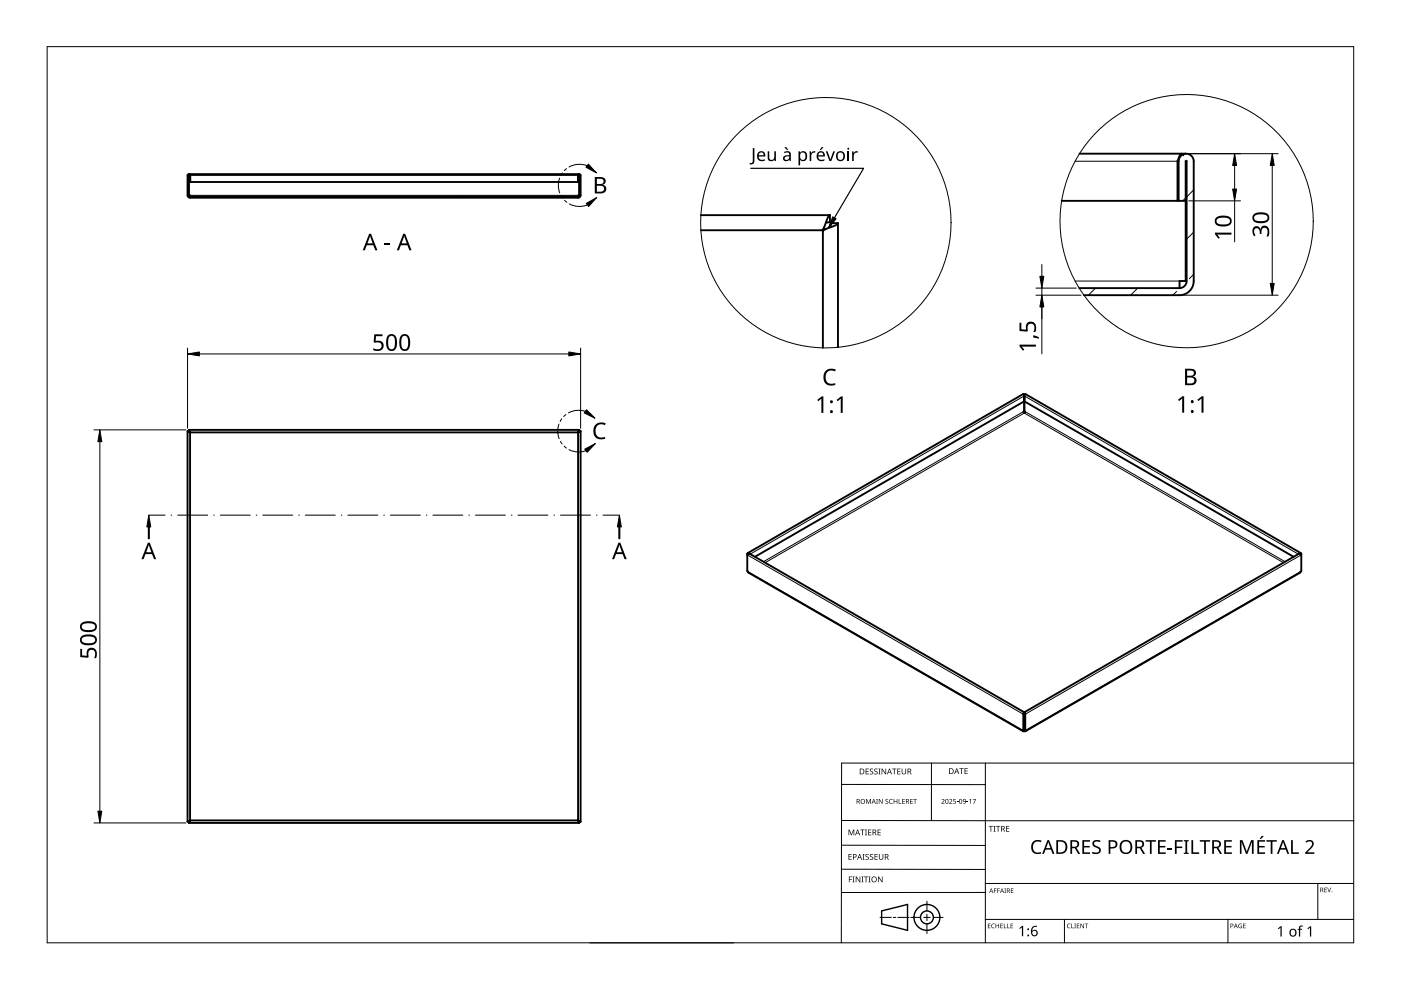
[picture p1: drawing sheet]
<svg xmlns="http://www.w3.org/2000/svg" width="297mm" height="210mm" viewBox="0 0 297 210" stroke-linecap="round" stroke-linejoin="round" font-family="sans-serif">
<g fill="none" stroke="#000" stroke-width=".4">
<path d="M40 37.2v4.2h.3v.3l-.3-.3zM40 36.9h82.8M40 38.6h82.8M40.1 37l.1-.1 .1 .3M40.3 37.2h.1M40.3 37.2v1.4M122.5 37.2v1.4M122.6 37.2h-.1M122.6 37.2l.2-.3 .3 .3v4.2l-.1 .3-.4 .2h-82.3l-.5-.2v-.3v-4.2l.2-.3 .3 .3v1.4M122.8 37l-.2-.1-.1 .3M122.8 37.2l.1 4.2-.3 .3v-.3h.2zM228.9 32.6h22.5"/>
<path d="M249.7 34.2v8.4h-24.6M249.9 34.1l-.2 .1M250.9 32.9l-.3-.3-.3 .2-.6 1.4M251.4 34.1l.2 .1v25.4a1.5 1.5 0 0 1-1.5 1.5v-1.5h1.3zM40.3 41.7h82.3M148.6 45.6h27.4M174.7 48.2v.4h.4M176 45.6v1.5l-.9 .1M176 45.6l-.5 .5-.8 2.2-.5 .5h-25.6M177.7 47.3l-.5 .5-2.3 .8-.4 .5v24.6M177.7 47.3h-1.5l-.1 .9M177.7 47.3v26.3"/>
<path d="M251.4 42.6h-1.5v-8.4a1.6 1.6 0 0 1 1.6-1.6 1.6 1.6 0 0 1 1.6 1.6v25.4a3 3 0 0 1-3 3h-20.3M228.8 61.1h21.3M39.8 91.4l.5 .3v82.2l-.5 .3M39.8 91.4h.2v.2M39.8 91.4v82.8M40 91.1l.3 .6h82.2M40 91.1v.3h.2M40 91.1h82.8M40.3 91.6h-.1M122.6 91.7v82.2l.5 .3M122.6 91.6h.1M122.8 91.1l-.3 .6"/>
<path d="M122.8 91.1v.3h-.1M123.1 91.4l-.5 .3M123.1 91.4h-.2l-.1 .2M123.1 91.4v82.8M217.1 83.7h.1M217.1 84l-.1-.5-58.5 33.8M217.1 85.1l-57 33M217.1 83.9v3.3l-.1 .1 .2 .3 .1-.3-.1-.1v-3.3M217.2 84l.2-.5 58.4 33.8M217.2 85.1l57.1 33M217.2 83.7h.1M158.4 117.6l.2-.2h.3l58.2 33.6"/>
<path d="M158.4 117.4l.3-.2 .3 .2M158.4 117.4v3.7l.3 .3 58.2 33.6M158.4 117.4l.2 .1M275.9 117.4l-.2-.2-.3 .2M275.9 117.6l-.2-.2h-.3l-58.2 33.6M275.9 117.4v3.7l-.3 .3-58.2 33.6M275.9 117.4l-.1 .1M217 154.9l-.2-.1 .1 .2h.3M217 151.4v3.5M217.1 151.2h.1M217.1 151.2v.1l-.1 .1M217.1 151.1h.1"/>
<path d="M217.1 154.8h.2M217.1 151.1l-.1 .3M217.1 151.1l.1 3.9M217.1 154.8l-.1 .1M217.2 151.1l.2 .3M217.2 151.1v3.7l.2 .1M217.2 151.1h.1M217.3 151.3l.1 .1M217.3 151.3h-.1M217.3 151.1h.1M217.3 151.2v.1M217.3 151.1v.1"/>
<path d="M217.3 151.2h.1M217.4 154.9l.1-.1-.1 .2h-.2M217.4 151.4v3.5M40 174.1v.1h-.2M40 174.5l.3-.6h82.2l.3 .6M40 174.5h82.8M40.2 174.2h-.2v.3M40.2 174h.1M122.7 174h-.1M122.7 174.2h.1v.3M122.8 174.1l.1 .1h.2"/>
</g>
<g fill="none" stroke="#000" stroke-width=".21">
<path d="M40.3 37.2h82.3M227.9 34.2h22M40.3 41.4h82.3M227.9 59.6h22.2M217 87.3l-55.1 31.8M217.1 84l-58 33.5M217.2 84l58.1 33.5M217.3 87.3l55.2 31.8M158.4 117.6l58.6 33.8M162.2 119.3l55-31.7 54.9 31.7M275.9 117.6l-58.5 33.8M158.6 121.2l58.2 33.6"/>
<path d="M275.7 121.2l-58.2 33.6M217.1 154.8h.1"/>
</g>
<g fill="none" stroke="#000" stroke-width=".21">
<path d="M40 39.7l-.2 .3M47.9 41.7l-.2 .2M57.8 41.7l-.3 .2M67.6 41.7l-.2 .2M77.4 41.7l-.2 .2M87.3 41.7l-.3 .2M97.1 41.7l-.2 .2M107 41.7l-.3 .2M116.8 41.7l-.2 .2M251.4 42l-.6 .6M253.1 40.3l-1.5 1.5M253.1 49.2l-1.5 1.5"/>
<path d="M253.1 58.2l-1 .9M232.3 61.1l-1.5 1.5M241.2 61.1l-1.5 1.5M249.5 61.8l-.8 .8"/>
</g>
<g fill="none" stroke="#000" stroke-width=".21">
<circle cx="175.1" cy="47.2" r="26.5"/>
<circle cx="251.6" cy="46.9" r="26.8"/>
</g>
<path d="M10 9.9h277v190h-277z" fill="none" stroke="#000" stroke-width=".21"/>
<g fill="none" stroke="#000" stroke-width=".21">
<path d="M178.4 179.2l30.5 .1M178.4 166.3l30.5 .1M178.5 174h108.6M197.5 161.8v12.2M208.9 161.8v38.1M287 161.8h-108.6v38.1M125.1 199.9h30.5M178.4 184.3h30.5M186.6 194.5h2.4M189.4 194.5h.5M190.4 194.5h2.4M193.1 194.5h2.1"/>
<path d="M195.8 194.5h1.4M196.5 191.1v2M196.5 193.8v1.4M196.5 195.9v2M197.9 194.5h2.1M208.9 189.2h-30.5M208.9 187.3h78.1M208.9 194.9h78.1M225.7 194.9v5M260.4 194.9v5M279.4 187.3v7.6"/>
</g>
<g fill="none" stroke="#000" stroke-width=".3">
<path d="M186.9 193.1l5.5-1.3v5.5l-5.5-1.4z"/>
<circle cx="196.5" cy="194.5" r="1.37"/>
<circle cx="196.5" cy="194.5" r="2.74"/>
</g>
<g fill="#000">
<path d="M179.9 175.9h.2l.4 1 .4-1h.2v1.2h-.1v-1.1l-.4 1.1h-.2l-.4-1.1 .1 1.1h-.2zM182.4 175.9h.9v.1h-.4v1.1h-.1v-1.1h-.4zM183.4 175.9h.4l-.1 .1v1l.1 .1h-.4l.1-.1v-1zM183.6 169.4h.2l.3 .8 .4-.8h.2v1h-.2v-.9l-.4 .9-.4-.9 .1 .9h-.2zM183.5 163h.7v.1h-.5v.4h.5v.1h-.5v.4h.5v.2h-.7zM184.1 175.9h.6v.1h-.5v.4h.5v.1h-.5v.5h.5v.1h-.6zM184.5 163.1l.4-.2 .2 .1v.1a.25 .25 0 0 0-.4-.1 .25 .25 0 0 0 0 .4 .4 .4 0 0 1 .5 .3 .4 .4 0 0 1-.3 .5 .4 .4 0 0 1-.5-.2h.1a.27 .27 0 0 0 .4 .1 .27 .27 0 0 0-.1-.4l-.3-.3zM185.4 163.1l.4-.2 .3 .1-.1 .1a.25 .25 0 0 0-.4-.1 .25 .25 0 0 0 0 .4 .4 .4 0 0 1 .5 .3 .4 .4 0 0 1-.3 .5 .4 .4 0 0 1-.5-.2h.1a.27 .27 0 0 0 .4 .1 .27 .27 0 0 0 0-.4l-.4-.3zM185.8 169.4h.3l-.1 .1v.8l.1 .1h-.3l.1-.1zM186.2 163h.5l-.2 .1v1l.2 .1h-.5l.2-.1v-1zM186.1 175.9h.6v.1h-.5v.4h.5v.1h-.5v.5h.5v.1h-.6zM186.3 169.4h.2l.5 .8v-.8h.1v1h-.1l-.6-.8v.8h-.1z"/>
<path d="M186.9 163h.2l.6 1v-1h.2v1.2h-.2l-.6-1v1h-.2zM187.8 169.5l.3-.1h.2v.2a.25 .25 0 0 0-.3-.1 .25 .25 0 0 0-.1 .3 .25 .25 0 0 0 .3 .1 .32 .32 0 0 1 0 .5 .32 .32 0 0 1-.5-.1 .25 .25 0 0 0 .4 .1 .25 .25 0 0 0 0-.4l-.3-.2zM188.6 169.5l.4-.1h.3l-.1 .2a.41 .41 0 0 0-.6 .3 .41 .41 0 0 0 .6 .4 .48 .48 0 0 1-.6-.1 .48 .48 0 0 1 0-.7zM189.1 163h1v.1h-.4v1.1h-.2v-1.1h-.4zM189.5 169.4h.1v.4h.5v-.4h.1v1h-.1v-.5h-.5v.5h-.1zM190.5 169.4h.2v.9h.4v.1h-.6zM190.2 163h.7v.1h-.5v.4h.5v.1h-.5v.4h.5v.2h-.7zM191.3 169.4h.5v.1h-.4v.3h.4v.1h-.4v.4h.4v.1h-.5zM191.2 163h.1v.8a.32 .32 0 0 0 .3 .3 .32 .32 0 0 0 .4-.4v-.7h.1v.7a.47 .47 0 0 1-.5 .5 .47 .47 0 0 1-.4-.5zM193 169.4h.5v.1h-.4v.3h.4v.1h-.4v.4h.4v.1h-.5zM193.6 169.4h.8v.1h-.3v.9h-.2v-.9h-.3zM199.6 169.5a.37 .37 0 0 1 .6 0 .37 .37 0 0 1-.2 .6l-.2 .2h.5v.1h-.7l.3-.4a.27 .27 0 0 0 .2-.3 .27 .27 0 0 0-.4-.1z"/>
<path d="M201.2 169.5a.37 .37 0 0 1 .6 0 .37 .37 0 0 1-.2 .6l-.2 .2h.5v.1h-.7l.3-.4a.27 .27 0 0 0 .3-.3 .27 .27 0 0 0-.5-.1zM202.1 169.4h.5v.1h-.4v.3a.34 .34 0 0 1 .5 .2 .34 .34 0 0 1-.2 .4 .34 .34 0 0 1-.4-.1 .29 .29 0 0 0 .4 0 .29 .29 0 0 0 0-.4 .29 .29 0 0 0-.4 0zM202.9 170l.3 .1zM203.4 162.9h.9v.1h-.4v1.1h-.1v-1.1h-.4zM204.9 170l.4 .1zM204.5 162.9h.7v.1h-.5v.4h.4v.1h-.4v.5h.5v.1h-.7zM205.5 169.6l.4-.2v1h-.2v-.9zM206.2 169.4h.7l-.4 1h-.1l.4-.9h-.6zM209.6 175.1h.9v.2h-.3v1h-.2v-1h-.4zM210.6 175.1h.5l-.2 .1v1l.2 .1h-.5l.2-.1v-1zM211.2 175.1h.9v.2h-.4v1h-.2v-1h-.3zM213.3 175.1h.7v.2h-.5v.3h.5v.2h-.5v.4h.5v.1h-.7z"/>
<path d="M219 178.5a1.63 1.63 0 0 1 1.8-.2l-.1 .3a1.14 1.14 0 0 0-1.4 .1 1.14 1.14 0 0 0-.2 1.4 1.11 1.11 0 0 0 1.6 .5v.4a1.52 1.52 0 0 1-1.9-.5 1.52 1.52 0 0 1 .2-2zM267.5 177.2l.4 .1-.6 .6h-.2zM180 185.8h.7v.2h-.6v.4h.5v.1h-.5v.6h-.1zM179.9 181.1h.7v.1h-.5v.4h.4v.1h-.4v.5h.5v.1h-.7zM180.8 185.8h.4l-.1 .2v.9l.1 .2h-.4l.1-.2v-.9zM181.4 185.8h.2l.7 1.1v-1.1h.1v1.3h-.2l-.6-1v1h-.2zM182.6 185.8h.5l-.2 .2v.9l.2 .2h-.5l.2-.2v-.9zM182.9 181.1h.4l-.1 .1v1l.1 .1h-.4l.1-.1v-1zM183.2 185.8h.9v.2h-.4v1.1h-.2v-1.1h-.3zM183.5 181.2l.5-.1h.2v.2a.25 .25 0 0 0-.4-.1 .25 .25 0 0 0 0 .4 .4 .4 0 0 1 .4 .3 .4 .4 0 0 1-.2 .4 .4 .4 0 0 1-.5-.2 .27 .27 0 0 0 .5 .1 .27 .27 0 0 0-.1-.4l-.4-.3zM184.2 185.8h.4l-.1 .2v.9l.1 .2h-.4l.1-.2v-.9zM184.5 181.2l.4-.1h.2v.2a.25 .25 0 0 0-.4-.1 .25 .25 0 0 0 0 .4 .4 .4 0 0 1 .5 .3 .4 .4 0 0 1-.3 .4 .4 .4 0 0 1-.5-.2h.1a.27 .27 0 0 0 .4 .1 .27 .27 0 0 0-.1-.4l-.3-.3z"/>
<path d="M185.4 181.1h.7v.1h-.5v.4h.5v.1h-.5v.5h.5v.1h-.7zM186.2 185.8h.1l.7 1.1v-1.1h.1v1.3h-.2l-.6-1v1h-.1zM186.3 181.1h.2v.8a.32 .32 0 0 0 .3 .3 .32 .32 0 0 0 .3-.3v-.8h.2v.8a.47 .47 0 0 1-.5 .4 .47 .47 0 0 1-.5-.4zM209.5 195.8h.5l-.4 .1v.3h.4l-.4 .1v.4l.4 .1h-.5zM210.3 196l.3-.2 .3 .1v.1a.39 .39 0 0 0-.6 .3 .39 .39 0 0 0 .6 .4 .46 .46 0 0 1-.7-.1 .46 .46 0 0 1 .1-.6zM210.7 188.4h.6l-.4 .1v.3h.4l-.4 .1v.4h-.2zM211.4 188.4h.6l-.4 .1v.3h.4l-.4 .1v.4h-.2zM211.1 195.8h.1v.4h.5v-.4h.1v1h-.1v-.5h-.5v.5h-.1zM212.1 195.8h.5l-.4 .1v.3h.4l-.4 .1v.4l.4 .1h-.5zM212.8 195.8h.2v.9l.4 .1h-.6zM212.9 188.4h.4l-.1 .1 .1 .8h-.4l.2-.1zM213.6 195.8h.1v.9l.4 .1h-.5z"/>
<path d="M214.3 195.8h.5l-.4 .1v.3h.4l-.4 .1v.4l.4 .1h-.5zM214.3 188.4h.6l-.5 .1v.3h.4l-.4 .1v.3l.5 .1h-.6zM216.1 196.8l.6-.5h.2v2.2h-.2v-1.9l-.4 .4zM226.3 196l.4-.2 .3 .1-.1 .1a.39 .39 0 0 0-.6 .3 .39 .39 0 0 0 .6 .4 .46 .46 0 0 1-.6-.1 .46 .46 0 0 1 0-.6zM227.1 195.8h.2v.9l.4 .1h-.6zM227.8 195.8h.3l-.1 .1 .1 .9h-.3l.1-.1zM228.3 195.8h.5l-.4 .1v.3h.4l-.4 .1v.4l.4 .1h-.5zM229.1 195.8h.1l.5 .8v-.8h.1v1h-.1l-.5-.8v.8h-.1zM230 195.8h.7l-.3 .1v.9h-.1v-.9zM229.5 178.1h1.6v.4h-1.3v.9h1.2v.3h-1.2v1h1.3v.3h-1.6zM231.7 178.4a1.38 1.38 0 0 1 1.6-.1l-.1 .3-.3-.1a.55 .55 0 0 0-.9 .2 .55 .55 0 0 0 .6 .7 .88 .88 0 0 1 .8 1.1 .88 .88 0 0 1-1.3 .6l-.5-.2v-.3l.2 .1a.82 .82 0 0 0 1.2-.4l-.1-.3-.4-.3a.88 .88 0 0 1-.8-1.3zM242.9 178.1h2.2v.4h-.9v2.5h-.4v-2.5h-.9z"/>
<path d="M245.5 178.1h1.6v.4h-1.2v.9h1.2v.3h-1.2v1h1.2v.3h-1.6zM247.6 179.8h.9v.3h-.9zM249.1 178.1h1.6v.4h-1.2v1h1.2v.3h-1.2v1.2h-.4zM251 178.1h1v.2l-.3 .1v2.4h.3v.2h-1v-.2h.3v-2.4l-.3-.1zM252.6 178.1h.4v2.6h1.2v.3h-1.6zM254.4 178.1h2.2v.4h-.9v2.5h-.4v-2.5h-.9zM259.6 178.1h1.6v.4h-1.3v.9h1.2v.3h-1.2v1h1.3v.3h-1.6zM262.7 196l.6-.1-.1 .1a.4 .4 0 0 0-.5 .3 .4 .4 0 0 0 .5 .4v-.3l-.2-.1h.3v.5a.53 .53 0 0 1-.7-.1 .53 .53 0 0 1 .1-.7zM263.6 195.8h.5l-.4 .1v.3h.4l-.4 .1v.4l.4 .1h-.5zM262.9 178.1h.5l.9 2.4 1-2.4h.5v2.9h-.4l.1-2.5-1 2.5h-.3l-1-2.5v2.5h-.3zM266.6 178.1h1.6v.4h-1.2v.9h1.1v.3h-1.1v1h1.2v.3h-1.6zM268.5 178.1h2.2v.4h-.9v2.5h-.4v-2.5h-.9z"/>
<path d="M270.9 196.8l.6-.4h.2v2.2h-.2v-1.9l-.4 .3zM273.7 178.1h.4v2.6h1.3v.3h-1.7zM275.5 196.4l.7-.1v.2h-.4l-.1 .2v.2h.4v.2h-.4v1.5h-.3v-1.5h-.3l.3-.2zM277.2 196.8l.6-.4h.2v2.2h-.3v-1.9l-.4 .3zM276.8 178.4a.97 .97 0 0 1 1.1-.3 .97 .97 0 0 1 .6 1l-.2 .5-1.1 1.1h1.5v.3h-2v-.3l1.2-1.1a.67 .67 0 0 0 .1-1.1 .67 .67 0 0 0-1 .2zM280.8 188.2h.5l-.4 .1v.3h.4l-.4 .1v.4l.4 .1h-.5zM281.4 188.2h.1l.3 .8 .3-.8h.1l-.3 1h-.1z"/>
<path d="M181.6 169.4h.3a.29 .29 0 0 1 .4 .2 .29 .29 0 0 1-.2 .4l.3 .4h-.2l-.2-.4h-.2v.4h-.2zM181.8 169.5v.4h.1a.2 .2 0 0 0 .2-.2 .2 .2 0 0 0-.2-.2z"/>
<path d="M181.8 175.9h.1l.5 1.2h-.2l-.1-.4h-.5l-.2 .4h-.1zM181.8 176l-.2 .6h.4z"/>
<path d="M182.3 163h.4a.61 .61 0 0 1 .6 .6 .61 .61 0 0 1-.7 .6h-.3zM182.4 163.1v.9h.2a.48 .48 0 0 0 .5-.4 .48 .48 0 0 0-.5-.5z"/>
<path d="M182.4 169.9a.51 .51 0 0 1 1 0 .51 .51 0 0 1-1 0zM182.6 169.9a.4 .4 0 0 0 .8 0 .4 .4 0 0 0-.8 0z"/>
<path d="M185 175.9h.3a.35 .35 0 0 1 .5 .2 .35 .35 0 0 1-.3 .5l.4 .5h-.2l-.3-.5h-.2v.5h-.2zM185.2 176v.5h.1a.23 .23 0 0 0 .3-.3 .23 .23 0 0 0-.3-.2z"/>
<path d="M185.2 169.4l.5 1-.3-.3h-.4l-.2 .3zM185.2 169.5l-.1 .5h.3z"/>
<path d="M188.5 163h.2l.4 1.2h-.1l-.2-.4h-.5l-.1 .4h-.2zM188.6 163.1l-.2 .6h.4z"/>
<path d="M192.1 169.4h.3a.29 .29 0 0 1 .3 .2 .29 .29 0 0 1-.2 .4l.3 .4h-.1l-.3-.4h-.2v.4h-.1zM192.2 169.5v.4h.2a.2 .2 0 0 0 .2-.2 .2 .2 0 0 0-.3-.2z"/>
<path d="M192.4 163h.4a.35 .35 0 0 1 .4 .2 .35 .35 0 0 1-.2 .4l.3 .6h-.2l-.3-.5h-.2v.5h-.2zM192.6 163.1v.4h.2a.23 .23 0 0 0 .3-.2 .23 .23 0 0 0-.3-.2z"/>
<path d="M200.5 169.5l.4-.1 .2 .2v.5l-.2 .3h-.3l-.2-.2zM200.6 169.6v.1a.37 .37 0 0 0-.1 .4 .37 .37 0 0 0 .4 .2 .4 .4 0 0 0 .1-.5 .4 .4 0 0 0-.4-.2z"/>
<path d="M201.2 162.9h.4a.61 .61 0 0 1 .6 .6 .61 .61 0 0 1-.6 .6h-.4zM201.4 163v1h.1a.48 .48 0 0 0 .5-.5 .48 .48 0 0 0-.4-.5z"/>
<path d="M202.8 162.9h.1l.5 1.2h-.2l-.1-.4h-.5l-.1 .4h-.2zM202.8 163l-.1 .6h.3z"/>
<path d="M203.5 169.5l.3-.1 .2 .2v.5l-.2 .3h-.3l-.1-.2zM203.5 169.6v.1a.37 .37 0 0 0-.1 .4 .37 .37 0 0 0 .4 .2 .4 .4 0 0 0 .1-.5 .4 .4 0 0 0-.4-.2z"/>
<path d="M204.2 169.5a.49 .49 0 0 1 .6 .4 .49 .49 0 0 1-.4 .5l-.2-.1h.4l.1-.4a.32 .32 0 0 1-.5 .1 .32 .32 0 0 1 0-.5zM204.3 169.7a.22 .22 0 0 0 .4 0 .22 .22 0 0 0-.4 0z"/>
<path d="M212.3 175.1h.3a.35 .35 0 0 1 .4 .3 .35 .35 0 0 1-.2 .4l.3 .5h-.2l-.3-.5h-.2v.5h-.1zM212.4 175.2v.5h.2a.23 .23 0 0 0 .3-.2 .23 .23 0 0 0-.3-.3z"/>
<path d="M224 178.1h.9a1.46 1.46 0 0 1 1.4 1.5 1.46 1.46 0 0 1-1.5 1.4h-.8zM224.3 178.4v2.3h.4a1.14 1.14 0 0 0 1.2-1.1 1.14 1.14 0 0 0-1.1-1.2z"/>
<path d="M226.9 178.1h.8a.84 .84 0 0 1 1.1 .6 .84 .84 0 0 1-.6 1l.8 1.3h-.4l-.7-1.2h-.6v1.2h-.4zM227.3 178.4v1.1h.4a.56 .56 0 0 0 .7-.5 .56 .56 0 0 0-.7-.6z"/>
<path d="M235.1 178.1h.7a.92 .92 0 0 1 1.1 1 .92 .92 0 0 1-1.1 .8h-.4v1.1h-.3zM235.4 178.4v1.2a.73 .73 0 0 0 .8-.1 .73 .73 0 0 0 .3-.7l-.4-.3z"/>
<path d="M237.7 178.5a1.44 1.44 0 0 1 1.9-.1 1.44 1.44 0 0 1 .4 1.8 1.39 1.39 0 0 1-1.9 .8 1.39 1.39 0 0 1-.7-1.9zM238.1 178.6a1.23 1.23 0 0 0 .5 2.2 1.23 1.23 0 0 0 1.1-1 1.23 1.23 0 0 0-.6-1.3l-.6-.1z"/>
<path d="M240.7 178.1h.8a.84 .84 0 0 1 1 .6 .84 .84 0 0 1-.5 1l.8 1.3h-.4l-.7-1.2h-.6v1.2h-.4zM241.1 178.4v1.1h.4a.56 .56 0 0 0 .7-.5 .56 .56 0 0 0-.7-.6z"/>
<path d="M257 178.1h.8a.84 .84 0 0 1 1 .6 .84 .84 0 0 1-.5 1l.8 1.3h-.4l-.7-1.2h-.6v1.2h-.4zM257.4 178.4v1.1h.4a.56 .56 0 0 0 .7-.5 .56 .56 0 0 0-.7-.6z"/>
<path d="M180.8 181.1h.4a.41 .41 0 0 1 .4 .5 .41 .41 0 0 1-.6 .2v.5h-.2zM181 181.2v.5a.29 .29 0 0 0 .5-.3 .29 .29 0 0 0-.5-.2z"/>
<path d="M182.2 181.1h.1l.5 1.2h-.2l-.1-.4h-.5l-.1 .4h-.2zM182.3 181.2l-.2 .6h.3z"/>
<path d="M184.7 186.5a.61 .61 0 0 1 1.2 0 .61 .61 0 0 1-1.2 0zM184.9 186.5a.45 .45 0 0 0 .9 0 .45 .45 0 0 0-.9 0z"/>
<path d="M187.6 181.1h.3a.35 .35 0 0 1 .5 .2 .35 .35 0 0 1-.3 .4l.4 .6h-.2l-.3-.5h-.3v.5h-.1zM187.7 181.2v.5h.2a.23 .23 0 0 0 .3-.3 .23 .23 0 0 0-.3-.2z"/>
<path d="M210.1 188.4l.5 .9-.2-.3h-.4l-.3 .3zM210.2 188.5l-.2 .4h.3z"/>
<path d="M212.4 188.4l.5 .9-.3-.3h-.3l-.3 .3zM212.4 188.5l-.1 .4h.3z"/>
<path d="M213.5 188.4h.2a.28 .28 0 0 1 .4 .2 .28 .28 0 0 1-.2 .3l.3 .4-.4-.4h-.2v.4h-.1zM213.6 188.5v.3h.1a.19 .19 0 0 0 .3-.2 .19 .19 0 0 0-.3-.1z"/>
<path d="M218.9 196.5l.3-.2a.38 .38 0 0 1 .7 .2 .74 .74 0 0 0-1 .9 .7 .7 0 0 1 1 .2 .7 .7 0 0 1-.4 1 .7 .7 0 0 1-.9-.6v-.9zM218.8 197.8a.5 .5 0 0 0 1 0 .5 .5 0 0 0-1 0z"/>
<path d="M222.1 178.1h.3l1.2 2.9h-.4l-.4-.9h-1.1l-.4 .9h-.3zM222.3 178.5l-.5 1.3h.9z"/>
<path d="M260.9 195.8h.2a.32 .32 0 0 1 .4 .4 .32 .32 0 0 1-.5 .2v.4h-.1zM261 195.9v.4a.24 .24 0 0 0 .4-.2 .24 .24 0 0 0-.4-.2z"/>
<path d="M262 195.8l.4 1-.2-.3h-.4l-.2 .3zM262 196l-.1 .4h.3z"/>
<path d="M271.9 178.1h.3l1.1 2.9h-.3l-.4-.9h-1.2l-.3 .9h-.4zM272 178.5l-.4 1.3h.9z"/>
<path d="M273.6 197.1a.82 .82 0 0 1 1.2 .1 .82 .82 0 0 1-.2 1.2 .82 .82 0 0 1-1.2-.4zM273.8 197.2a.6 .6 0 0 0-.1 .8 .6 .6 0 0 0 .8 .2l.1-.3a.53 .53 0 0 0-.1-.6 .53 .53 0 0 0-.7-.1z"/>
<path d="M279.9 188.2h.3a.28 .28 0 0 1 .3 .2 .28 .28 0 0 1-.1 .3l.2 .5-.3-.4h-.2v.4h-.2zM280.1 188.3v.4h.1a.19 .19 0 0 0 .2-.2 .19 .19 0 0 0-.2-.2z"/>
<circle cx="218" cy="198.3" r=".2"/>
<circle cx="218" cy="197" r=".2"/>
<circle cx="282.4" cy="189.1" r=".09"/>
</g>
<g fill="none" stroke="#000" stroke-width=".21">
<path d="M31.5 109.2h3.5M36.3 109.2h.1M37.7 109.2h6.3M45.3 109.2h.1M46.7 109.2h6.3M54.3 109.2h.1M55.7 109.2h6.4M63.3 109.2h.2M64.7 109.2h6.4M72.4 109.2h.1M73.7 109.2h6.4M81.4 109.2h.1"/>
<path d="M82.8 109.2h6.3M90.4 109.2h.1M91.8 109.2h6.3M99.4 109.2h.1M100.8 109.2h6.4M108.4 109.2h.1M109.8 109.2h6.4M117.4 109.2h.2M118.8 109.2h6.4M126.5 109.2h.1M127.9 109.2h3.4"/>
</g>
<path d="M31.5 109.2l.5 2.5h-.9zM31.4 111.7h.3v2.5h-.3zM131.3 109.2l.4 2.5h-.8zM131.2 111.7h.2v2.5h-.2z" fill="#000" stroke="#000" stroke-width=".21"/>
<g fill="#000">
<path d="M31.4 115.1h.3l1.4 3.5h-.4l-.5-1.1h-1.4l-.4 1.1h-.4zM31.5 115.5l-.5 1.6h1.1z"/>
<path d="M131.1 115.1h.4l1.4 3.5h-.5l-.4-1.1h-1.4l-.4 1.1h-.4zM131.3 115.5l-.5 1.6h1.1z"/>
</g>
<g fill="#000">
<path d="M159.6 31.4h.3v2.7a.7 .7 0 0 1-1 .7v-.3h.5l.2-.3zM162.8 32.1h.3v1.3a.55 .55 0 0 0 .7 .5 .55 .55 0 0 0 .4-.7v-1.1h.3v2h-.3v-.2a.79 .79 0 0 1-.9 .2 .79 .79 0 0 1-.5-.7zM166.3 31.2h.4l.4 .6h-.2zM171.7 32.1h.2l.1 .4 .4-.4h.5l-.1 .3h-.4l-.3 .3-.1 1.4h-.3zM174.2 31.2h.4l-.6 .6h-.2zM175.1 32.1h.3l.6 1.7 .7-1.7h.3l-.7 2h-.4zM180.7 32.1h.2l.1 .4 .4-.4h.5l-.1 .3h-.4l-.3 .3-.1 1.4h-.3zM81.5 51.6h1.2v.4h-1.2zM257.6 49.3h3.5v.4h-3l.5 .7-.3 .2-.7-.9zM265.8 48.2a.85 .85 0 0 1 .8-.2 .85 .85 0 0 1 .7 .7 .93 .93 0 0 1 1-.9 .93 .93 0 0 1 .8 1.1l-.2 1.2h-.4a1.24 1.24 0 0 0-.3-1.8 .71 .71 0 0 0-.7 1v.3h-.4a.81 .81 0 0 0-.1-.9 .81 .81 0 0 0-.8-.3 1.02 1.02 0 0 0 0 1.5l-.3 .2a1.65 1.65 0 0 1-.1-1.9zM79.4 70.9h1.7v.4h-1.4l-.1 1a1.17 1.17 0 0 1 1.8 .9 1.17 1.17 0 0 1-1.6 1.2l-.7-.2v-.4a1.03 1.03 0 0 0 1.1 .3 1.03 1.03 0 0 0 .7-.8 .93 .93 0 0 0-1.5-.6l-.2-.2zM175 78.7a1.95 1.95 0 0 1 2.2-.3l-.2 .3a1.36 1.36 0 0 0-1.6 .2 1.36 1.36 0 0 0-.3 1.7 1.32 1.32 0 0 0 2 .6v.4a1.77 1.77 0 0 1-2.1-.3 1.77 1.77 0 0 1-.3-2.1z"/>
<path d="M216.2 68.4h.3v1.4l1.1 .1a1.17 1.17 0 0 1 .9-1.7 1.17 1.17 0 0 1 1.2 1.6l-.2 .6h-.4a1.03 1.03 0 0 0 .3-1 1.03 1.03 0 0 0-.8-.8 .93 .93 0 0 0-.7 1.5l-.1 .2-1.6-.1zM219.1 71.1l1.2 .4v.3l-1.2-.2zM216.2 73.1h3.4v.4h-3l.6 .6-.3 .3-.7-1zM173.3 84.8l.9-.7h.4v3.4h-.4v-3l-.7 .6zM177.4 84.8l.9-.7h.4v3.4h-.4v-3l-.7 .6zM249.8 84.7l.9-.7h.4v3.5h-.5l.1-3-.7 .5zM253.9 84.7l.9-.7h.4v3.5h-.5l.1-3-.7 .5zM17 137.6h.4v1.4h1a1.17 1.17 0 0 1 1-1.7 1.17 1.17 0 0 1 1.1 1.6l-.1 .6h-.4a1.03 1.03 0 0 0-.6-1.7 .93 .93 0 0 0-.6 1.4l-.1 .3-1.7-.2z"/>
<path d="M160.8 32.3a.88 .88 0 0 1 1-.2 .88 .88 0 0 1 .5 1.1h-1.4a.78 .78 0 0 0 .4 .7 .78 .78 0 0 0 .9-.2v.3a1.12 1.12 0 0 1-1.5-.2 1.12 1.12 0 0 1 .1-1.5zM161 32.5l-.1 .4h1a.51 .51 0 0 0-.3-.5 .51 .51 0 0 0-.6 .1z"/>
<path d="M166.2 32.2a.84 .84 0 0 1 .9-.2 .84 .84 0 0 1 .6 .7v1.4h-.3v-.3a.7 .7 0 0 1-1 .4 .7 .7 0 0 1-.3-.9 .7 .7 0 0 1 .9-.4h.3v-.1a.46 .46 0 0 0-.2-.5 .46 .46 0 0 0-.5 .1l-.3 .1zM166.4 33.3a.47 .47 0 0 0 .4 .7 .47 .47 0 0 0 .5-.5v-.4z"/>
<path d="M169.3 32.1h.3v.3a.9 .9 0 0 1 1.2-.2 .9 .9 0 0 1 .3 1.1 .85 .85 0 0 1-.6 .8 .85 .85 0 0 1-.9-.2v1.2h-.3zM169.8 32.5l-.1 .4a.66 .66 0 0 0 0 .8 .66 .66 0 0 0 .9 .1l.1-.4a.69 .69 0 0 0 0-.8 .69 .69 0 0 0-.8-.2z"/>
<path d="M173.4 32.3a.88 .88 0 0 1 1.1-.2 .88 .88 0 0 1 .4 1.1h-1.4a.78 .78 0 0 0 .5 .7 .78 .78 0 0 0 .8-.2v.3a1.12 1.12 0 0 1-1.5-.2 1.12 1.12 0 0 1 .1-1.5zM173.7 32.5l-.2 .4h1a.51 .51 0 0 0-.2-.5 .51 .51 0 0 0-.6 .1z"/>
<path d="M177.5 32.3a1.02 1.02 0 0 1 1.5 .1 1.02 1.02 0 0 1-.2 1.5 1.02 1.02 0 0 1-1.4-.2 1.38 1.38 0 0 1 .1-1.4zM177.8 32.4a.8 .8 0 0 0-.2 1 .8 .8 0 0 0 .9 .5 .77 .77 0 0 0 .3-1 .77 .77 0 0 0-1-.5z"/>
<path d="M78.3 49.6h.4l1.3 3.5h-.4l-.5-1.1h-1.3l-.5 1.1h-.4zM78.5 50l-.6 1.6h1.1z"/>
<path d="M85.5 49.6h.4l1.4 3.5h-.5l-.4-1.1h-1.4l-.4 1.1h-.5zM85.7 50l-.6 1.6h1.1z"/>
<path d="M257.8 46.2a2.6 2.6 0 0 1 3.2 .2 1.22 1.22 0 0 1-.2 1.3 1.22 1.22 0 0 1-1.2 .3 1.53 1.53 0 0 1-2-1zM258.1 46.4a.75 .75 0 0 0 0 1 .75 .75 0 0 0 .9 .2h1a.69 .69 0 0 0 .8-.7 .69 .69 0 0 0-.8-.7h-1.3z"/>
<path d="M265.8 45.5a2.6 2.6 0 0 1 3.2 .2 1.22 1.22 0 0 1-.2 1.3 1.22 1.22 0 0 1-1.3 .3 1.53 1.53 0 0 1-2-1zM266.1 45.7a.75 .75 0 0 0 0 1 .75 .75 0 0 0 .9 .2h1a.69 .69 0 0 0 .8-.7 .69 .69 0 0 0-.8-.7h-1.3z"/>
<path d="M82.3 71.1a1.16 1.16 0 0 1 1.3-.1 1.16 1.16 0 0 1 .6 1.2 1.69 1.69 0 0 1-1 2.2 1.27 1.27 0 0 1-1.3-1.6v-1zM82.6 71.4a2.16 2.16 0 0 0 .2 2.6 .82 .82 0 0 0 .9-1 1.35 1.35 0 0 0-.7-1.8z"/>
<path d="M85.1 71.1a1.16 1.16 0 0 1 1.3-.1 1.16 1.16 0 0 1 .6 1.2 1.69 1.69 0 0 1-1 2.2 1.27 1.27 0 0 1-1.3-1.6l.1-1.1zM85.4 71.4a2.16 2.16 0 0 0 .2 2.6 .82 .82 0 0 0 .9-1 1.35 1.35 0 0 0-.7-1.8z"/>
<path d="M251.3 78.2h.9a.94 .94 0 0 1 1.1 .2 .94 .94 0 0 1 .2 1.1l-.6 .3a.95 .95 0 0 1 .8 1.2 .95 .95 0 0 1-1.2 .7h-1.2zM251.7 80v1.3h.7a.66 .66 0 0 0 .8-.7 .66 .66 0 0 0-.8-.6zM251.7 78.6v1.1h.6a.6 .6 0 0 0 .8-.6 .6 .6 0 0 0-.8-.5z"/>
<path d="M17.2 135a2.6 2.6 0 0 1 3.2 .2 1.22 1.22 0 0 1-.2 1.3 1.22 1.22 0 0 1-1.2 .3 1.53 1.53 0 0 1-2-1zM17.5 135.2a.75 .75 0 0 0 0 .9 .75 .75 0 0 0 .9 .3l1-.1a.69 .69 0 0 0 .8-.6 .69 .69 0 0 0-.8-.7h-1.3z"/>
<path d="M17.2 132.2a2.59 2.59 0 0 1 3.2 .2 1.22 1.22 0 0 1-.2 1.3 1.22 1.22 0 0 1-1.2 .3 1.53 1.53 0 0 1-2-1zM17.5 132.4a.75 .75 0 0 0 0 1 .75 .75 0 0 0 .9 .2h1a.69 .69 0 0 0 .8-.7 .69 .69 0 0 0-.8-.7h-1.3z"/>
<circle cx="179.9" cy="31.5" r=".21"/>
<circle cx="176.3" cy="87.3" r=".31"/>
<circle cx="176.3" cy="85.2" r=".32"/>
<circle cx="252.8" cy="87.3" r=".31"/>
<circle cx="252.8" cy="85.2" r=".32"/>
</g>
<g fill="none" stroke="#000" stroke-width=".21">
<path d="M252 32.6h19M261.8 35.1v5M269.7 35.1v25M220.9 56.1v2.5M252 42.6h11M261.8 42.6v8.7M39.8 73.8v17M42.3 75h78.3M123.1 73.8v17M219.6 61.1h8.6M219.6 62.6h9.6M220.9 61.1v13.9"/>
<path d="M250.7 62.6h20.3M19.9 91.1h19.5M21.2 93.6v78.4M19.9 174.5h19.5"/>
</g>
<path d="M261.8 32.6l.4 2.5h-.9zM269.7 32.6l.5 2.5h-.9zM176.6 46l.7 .4-1.6 1.9zM220.5 58.6h.8l-.4 2.5zM261.3 40.1h.9l-.4 2.5zM39.8 75l2.5-.4v.9zM120.6 74.6l2.5 .4-2.5 .5zM220.9 62.6l.4 2.5h-.8zM269.3 60.1h.9l-.5 2.5zM21.2 91.1l.4 2.5h-.8zM20.8 172h.8l-.4 2.5z" fill="#000" stroke="#000" stroke-width=".21"/>
<g fill="#000">
<path d="M126.2 90.1a1.95 1.95 0 0 1 2.2-.3l-.1 .3a1.36 1.36 0 0 0-1.7 .2 1.36 1.36 0 0 0-.3 1.7 1.32 1.32 0 0 0 2 .6v.4a1.77 1.77 0 0 1-2.1-.3 1.77 1.77 0 0 1-.3-2.1z"/>
<path d="M126.1 37.5h1a.94 .94 0 0 1 1.1 .2 .94 .94 0 0 1 .1 1.1l-.5 .4a.95 .95 0 0 1 .7 1.1 .95 .95 0 0 1-1.2 .7h-1.2zM126.5 39.4v1.2h.7a.66 .66 0 0 0 .9-.6 .66 .66 0 0 0-.9-.6zM126.5 37.9v1.1h.7a.6 .6 0 0 0 .8-.6 .6 .6 0 0 0-.9-.5z"/>
</g>
<g fill="none" stroke="#000" stroke-width=".21">
<path d="M118.6 37.8l-.2 1.5 .3 1.6M119.2 36.7l-.3 .5M120.1 35.8l-.5 .4M124.5 35.1l-1.7-.3-1.1 .2-1 .4M118.9 41.5l.4 .5M119.7 42.5l.5 .4M120.7 43.2l1.1 .4 1.1 .2 1.7-.4M118.5 89.9l-.3 1.6 .4 1.5M118.8 93.6l.4 .5M119.1 88.8l-.3 .5M119.6 94.6l.5 .4M120 87.9l-.5 .4"/>
<path d="M120.6 95.3a4.4 4.4 0 0 0 3.7 .2M124.1 87.2a4.4 4.4 0 0 0-3.6 .3"/>
</g>
<path d="M124.7 34.8l1.8 1.9-2.3-1.2zM124.3 43.1l2.2-1.2-1.7 1.9zM124 95.2l2.2-1.2-1.7 1.9zM124.4 86.9l1.7 1.8-2.2-1.1z" fill="#000" stroke="#000" stroke-width=".21"/>
<path d="M179.9 32.1v2" fill="none" stroke="#000" stroke-width=".34"/>
<path d="M159.2 35.7h23.9l-7.4 12.6" fill="none" stroke="#000" stroke-width=".25"/>
</svg>
